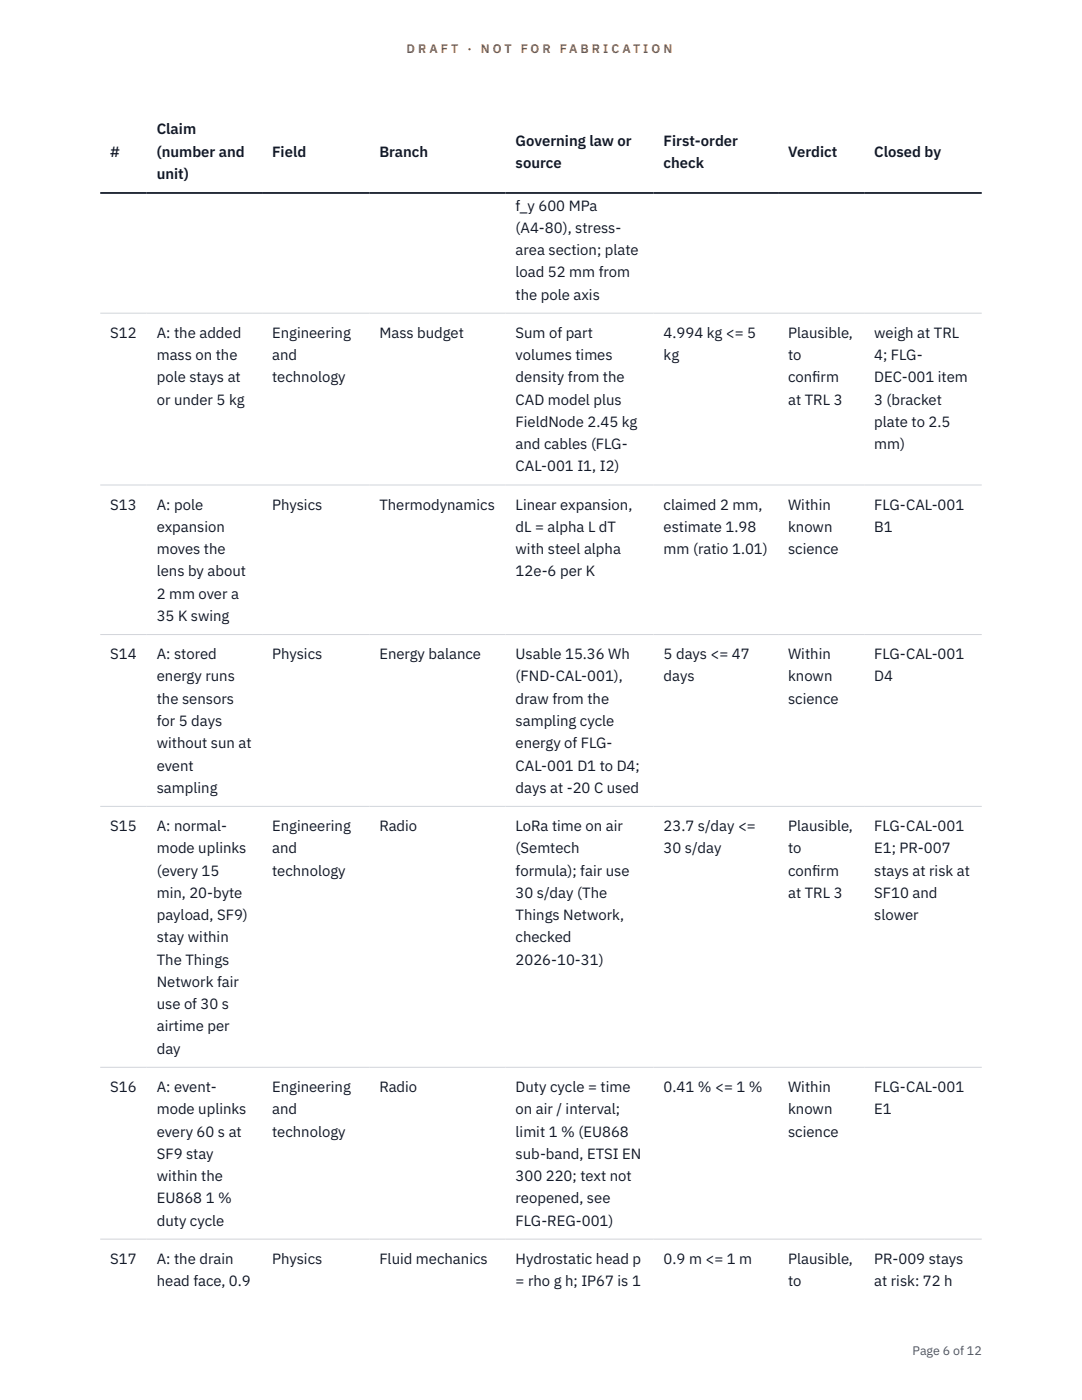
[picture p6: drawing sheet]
<svg xmlns="http://www.w3.org/2000/svg" width="216mm" height="279mm" viewBox="0 0 216 279" stroke-linecap="round" stroke-linejoin="round" font-family="sans-serif">
<defs><g id="words">
<g font-size="3" fill="#111827">
<text x="31.3" y="26.8">Claim</text>
<text x="102.9" y="29.1">Governing law or</text>
<text x="132.4" y="29.1">First-order</text>
<text x="22" y="31.3">#</text>
<text x="31.3" y="31.3">(number and</text>
<text x="31.3" y="35.7">unit)</text>
<text x="54.3" y="31.3">Field</text>
<text x="75.7" y="31.3">Branch</text>
<text x="102.9" y="33.5">source</text>
<text x="132.4" y="33.5">check</text>
<text x="157.3" y="31.3">Verdict</text>
<text x="174.4" y="31.3">Closed by</text>
<text x="102.9" y="42">f_y 600 MPa</text>
<text x="102.9" y="46.5">(A4-80), stress-</text>
<text x="102.9" y="50.9">area section; plate</text>
<text x="102.9" y="55.4">load 52 mm from</text>
<text x="102.9" y="59.8">the pole axis</text>
<text x="22" y="67.4">S12</text>
<text x="31.3" y="67.4">A: the added</text>
<text x="31.3" y="71.9">mass on the</text>
<text x="54.3" y="67.4">Engineering</text>
<text x="54.3" y="71.9">and</text>
<text x="75.7" y="67.4">Mass budget</text>
<text x="102.9" y="67.4">Sum of part</text>
<text x="102.9" y="71.9">volumes times</text>
<text x="132.4" y="67.4">4.994 kg &lt;= 5</text>
<text x="132.4" y="71.9">kg</text>
<text x="157.3" y="67.4">Plausible,</text>
<text x="157.3" y="71.9">to</text>
<text x="174.4" y="67.4">weigh at TRL</text>
<text x="174.4" y="71.9">4; FLG-</text>
<text x="31.3" y="76.3">pole stays at</text>
<text x="54.3" y="76.3">technology</text>
<text x="102.9" y="76.3">density from the</text>
<text x="157.3" y="76.3">conf</text>
<text x="162.1" y="76.3">irm</text>
<text x="174.4" y="76.3">DEC-001 item</text>
<text x="31.3" y="80.8">or under 5 kg</text>
<text x="102.9" y="80.8">CAD model plus</text>
<text x="157.3" y="80.8">at TRL 3</text>
<text x="174.4" y="80.8">3 (bracket</text>
<text x="102.9" y="85.2">FieldNode 2.45 kg</text>
<text x="102.9" y="89.6">and cables (FLG-</text>
<text x="174.4" y="85.2">plate to 2.5</text>
<text x="174.4" y="89.6">mm)</text>
<text x="102.9" y="94.1">CAL-001 I1, I2)</text>
<text x="22" y="101.7">S13</text>
<text x="31.3" y="101.7">A: pole</text>
<text x="54.3" y="101.7">Physics</text>
<text x="75.7" y="101.7">Thermodynamics</text>
<text x="102.9" y="101.7">Linear expansion,</text>
<text x="132.4" y="101.7">claimed 2 mm,</text>
<text x="157.3" y="101.7">Within</text>
<text x="174.4" y="101.7">FLG-CAL-001</text>
<text x="31.3" y="106.2">expansion</text>
<text x="102.9" y="106.2">dL = alpha L dT</text>
<text x="132.4" y="106.2">estimate 1.98</text>
<text x="157.3" y="106.2">known</text>
<text x="174.4" y="106.2">B1</text>
<text x="31.3" y="110.6">moves the</text>
<text x="102.9" y="110.6">with steel alpha</text>
<text x="132.4" y="110.6">mm (ratio 1.01)</text>
<text x="157.3" y="110.6">science</text>
<text x="31.3" y="115">lens by about</text>
<text x="31.3" y="119.5">2 mm over a</text>
<text x="102.9" y="115">12e-6 per K</text>
<text x="31.3" y="123.9">35 K swing</text>
<text x="22" y="131.6">S14</text>
<text x="31.3" y="131.6">A: stored</text>
<text x="54.3" y="131.6">Physics</text>
<text x="75.7" y="131.6">Energy balance</text>
<text x="102.9" y="131.6">Usable 15.36 Wh</text>
<text x="132.4" y="131.6">5 days &lt;= 47</text>
<text x="157.3" y="131.6">Within</text>
<text x="174.4" y="131.6">FLG-CAL-001</text>
<text x="31.3" y="136">energy runs</text>
<text x="102.9" y="136">(FND-CAL-001),</text>
<text x="132.4" y="136">days</text>
<text x="157.3" y="136">known</text>
<text x="174.4" y="136">D4</text>
<text x="31.3" y="140.5">the sensors</text>
<text x="102.9" y="140.5">draw from the</text>
<text x="157.3" y="140.5">science</text>
<text x="31.3" y="144.9">for 5 days</text>
<text x="31.3" y="149.3">without sun at</text>
<text x="102.9" y="144.9">sampling cycle</text>
<text x="102.9" y="149.3">energy of FLG-</text>
<text x="31.3" y="153.8">event</text>
<text x="102.9" y="153.8">CAL-001 D1 to D4;</text>
<text x="31.3" y="158.2">sampling</text>
<text x="102.9" y="158.2">days at -20 C used</text>
<text x="22" y="165.9">S15</text>
<text x="31.3" y="165.9">A: normal-</text>
<text x="54.3" y="165.9">Engineering</text>
<text x="75.7" y="165.9">Radio</text>
<text x="102.9" y="165.9">LoRa time on air</text>
<text x="132.4" y="165.9">23.7 s/day &lt;=</text>
<text x="157.3" y="165.9">Plausible,</text>
<text x="174.4" y="165.9">FLG-CAL-001</text>
<text x="31.3" y="170.3">mode uplinks</text>
<text x="54.3" y="170.3">and</text>
<text x="102.9" y="170.3">(Semtech</text>
<text x="132.4" y="170.3">30 s/day</text>
<text x="157.3" y="170.3">to</text>
<text x="174.4" y="170.3">E1; PR-007</text>
<text x="31.3" y="174.7">(every 15</text>
<text x="31.3" y="179.2">min, 20-byte</text>
<text x="54.3" y="174.7">technology</text>
<text x="102.9" y="174.7">formula); fair use</text>
<text x="102.9" y="179.2">30 s/day (The</text>
<text x="157.3" y="174.7">conf</text>
<text x="157.3" y="179.2">at TRL 3</text>
<text x="162.1" y="174.7">irm</text>
<text x="174.4" y="174.7">stays at risk at</text>
<text x="174.4" y="179.2">SF10 and</text>
<text x="31.3" y="183.6">payload, SF9)</text>
<text x="102.9" y="183.6">Things Network,</text>
<text x="174.4" y="183.6">slower</text>
<text x="31.3" y="188.1">stay within</text>
<text x="102.9" y="188.1">checked</text>
<text x="31.3" y="192.5">The Things</text>
<text x="31.3" y="197">Network fair</text>
<text x="102.9" y="192.5">2026-10-31)</text>
<text x="31.3" y="201.4">use of 30 s</text>
<text x="31.3" y="205.9">airtime per</text>
<text x="31.3" y="210.3">day</text>
<text x="22" y="217.9">S16</text>
<text x="31.3" y="217.9">A: event-</text>
<text x="54.3" y="217.9">Engineering</text>
<text x="75.7" y="217.9">Radio</text>
<text x="102.9" y="217.9">Duty cycle = time</text>
<text x="132.4" y="217.9">0.41 % &lt;= 1 %</text>
<text x="157.3" y="217.9">Within</text>
<text x="174.4" y="217.9">FLG-CAL-001</text>
<text x="31.3" y="222.4">mode uplinks</text>
<text x="31.3" y="226.8">every 60 s at</text>
<text x="54.3" y="222.4">and</text>
<text x="54.3" y="226.8">technology</text>
<text x="102.9" y="222.4">on air / interval;</text>
<text x="102.9" y="226.8">limit 1 % (EU868</text>
<text x="157.3" y="222.4">known</text>
<text x="157.3" y="226.8">science</text>
<text x="174.4" y="222.4">E1</text>
<text x="31.3" y="231.3">SF9 stay</text>
<text x="102.9" y="231.3">sub-band, ETSI EN</text>
<text x="31.3" y="235.7">within the</text>
<text x="102.9" y="235.7">300 220; text not</text>
<text x="31.3" y="240.1">EU868 1 %</text>
<text x="31.3" y="244.6">duty cycle</text>
<text x="102.9" y="240.1">reopened, see</text>
<text x="102.9" y="244.6">FLG-REG-001)</text>
<text x="22" y="252.2">S17</text>
<text x="31.3" y="252.2">A: the drain</text>
<text x="31.3" y="256.7">head face, 0.9</text>
<text x="54.3" y="252.2">Physics</text>
<text x="75.7" y="252.2">Fluid mechanics</text>
<text x="102.9" y="252.2">Hydrostatic head p</text>
<text x="102.9" y="256.7">= rho g h; IP67 is 1</text>
<text x="132.4" y="252.2">0.9 m &lt;= 1 m</text>
<text x="157.3" y="252.2">Plausible,</text>
<text x="157.3" y="256.7">to</text>
<text x="174.4" y="252.2">PR-009 stays</text>
<text x="174.4" y="256.7">at risk: 72 h</text>
</g>
<g font-size="2.5" fill="#b45309">
<text x="81.1" y="10.5">D R A F T</text>
<text x="93.3" y="10.5">·</text>
<text x="95.9" y="10.5">N O T</text>
<text x="103.9" y="10.5">F O R</text>
<text x="111.7" y="10.5">F A B R I C A T I O N</text>
</g>
<text font-size="2.5" fill="#4b5563" x="182.1" y="270.3">Page 6 of 12</text>
</g></defs>
<path d="M20 62.5h175.9M20 96.8h175.9M20 126.6h175.9M20 160.9h175.9M20 213h175.9M20 247.3h175.9" fill="none" stroke="#d1d5db" stroke-width=".2"/>
<path d="M20 38.5h175.9" fill="none" stroke="#111827" stroke-width=".35"/>
<use href="#words"/>
</svg>
